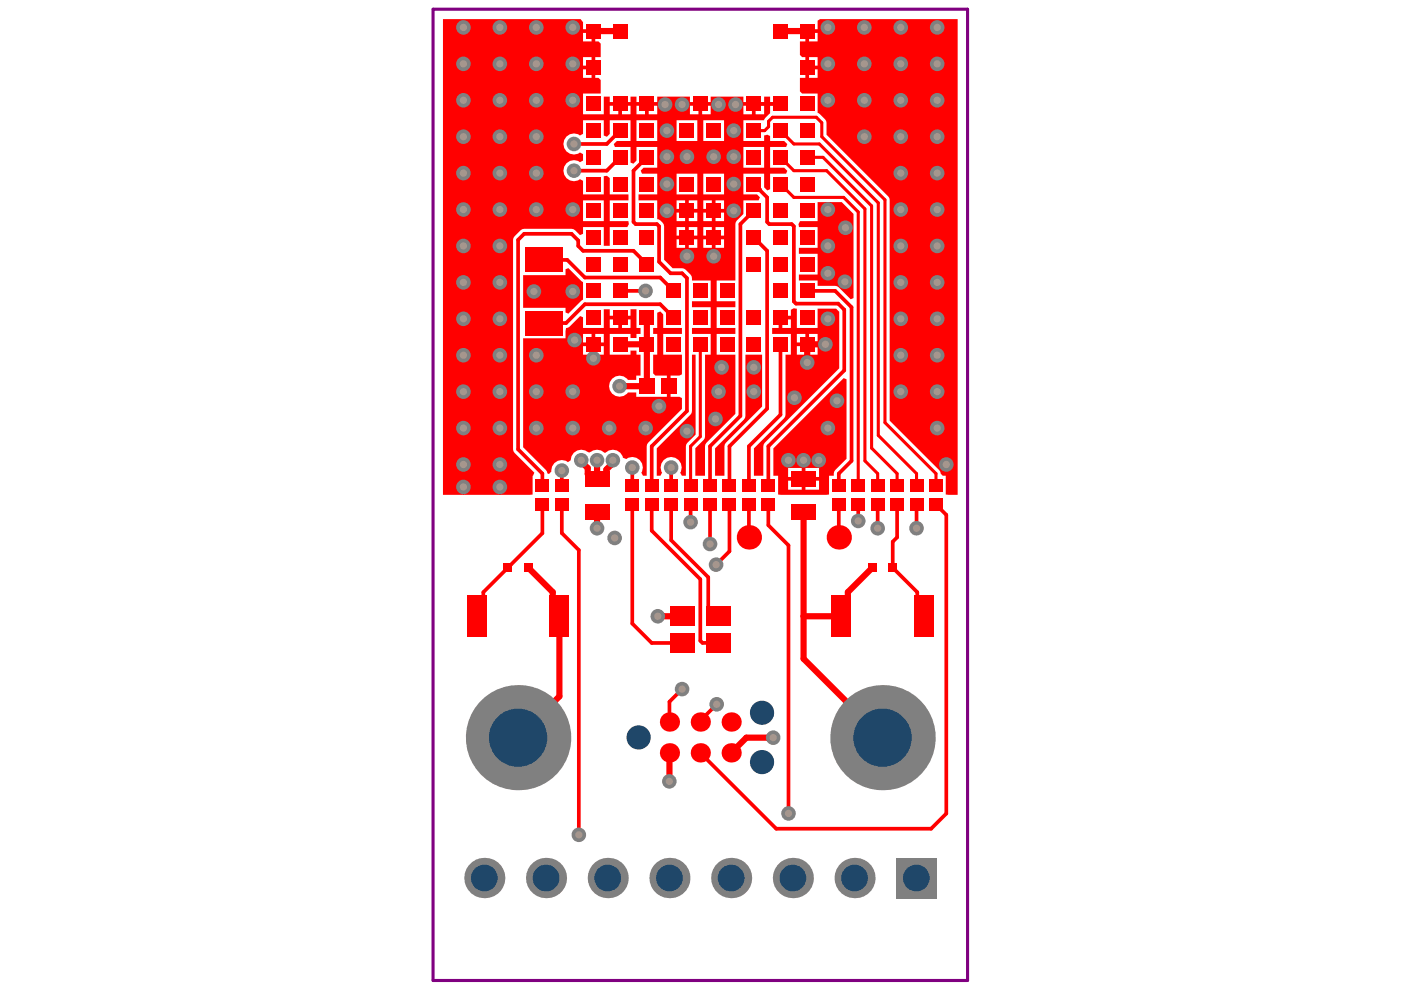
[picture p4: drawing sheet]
<svg xmlns="http://www.w3.org/2000/svg" width="297mm" height="210mm" viewBox="0 0 297 210" stroke-linecap="round" stroke-linejoin="round" font-family="sans-serif">
<g fill="#f00">
<path d="M173.3 42.9h5.2l2.5 2.5v17.8l-.6 .3-2.9-2.8-4.2-.1v-1.1h-3.9v-1.3h3.9v-4.4h-3.9v-1.3h3.9v-4.4h-3.9l-.1-.6 .3-.6h3.7z"/>
<path d="M158 75.2h3.6v11l-7.7 7.7-.3 .7v6.3h-2v-5.8l6.4-6.5z"/>
<path d="M146.7 75.2h.8v16.9l-2 2.1-.1 6.7h-.8l-.4-.7a2.22 2.22 0 0 0-1.9-3.3 2.22 2.22 0 0 0-1.9 3.3l-.4 .7h-.8v-5.8l7.4-7.5z"/>
<path d="M110.9 58.3h9v-1.2l.6-.3 3.1 3v3.7l-3.1 3-.6-.2v-1h-9z"/>
<path d="M165.1 67.3h.4v-.4h2.2v-1.2l.6-.4 .6 .1v4.1h4.4v-4.1h4l.6 .7v12l-15.8 15.8-.3 .7v6.3h-2v-5.8l6.4-6.4 .3-.8v-12.7h1.2v-4.4h-4v-1.3h1.4zM165.9 67.7v1.8h1.8v-1.8zM171.5 70.8v1.8h1.8v-1.8zM168.9 70.8v1.8h1.9v-1.8zM171.5 73.4v1.8h1.8v-1.8zM168.9 73.4v1.8h1.9v-1.8z"/>
<path d="M170.8 6.6h.3v-.4h2.2v-1.8l.6-.3h29.1v100.8h-2.5v-4h-.6l-.5-.5-.2-.7-10.6-10.5v-47.2l-13.4-13.4v-2.6a3.3 3.3 0 0 0-1.7-2.1h-.2v-4.1h-3.2l-.5-.4v-2.9h1.2v-4.4h-.7l-.5-.5v-2.8h1.2zM171.5 7v1.8h1.8v-1.8zM171.5 12.1v1.8h1.8v-1.8zM171.5 14.7v1.8h1.8v-1.8z"/>
<path d="M164 95.1l14.9-14.9 .6 .2v16.9l-2.4 2.4-.2 .3-.1 .9h-1v4h-10.8v-4h-1zM170.8 99.2v1.9h2.9v-1.9zM167.1 99.2v1.9h2.9v-1.9zM170.8 101.9v1.9h2.9v-1.9zM167.1 101.9v1.9h2.9v-1.9z"/>
<path d="M93.9 4.1h29.2l.5 .6v1.5h2.2v.4h.4v2.2h.7l.5 .4v2.9h-1.2v2.2h-.4h.4v2.2h.7l.5 .5v2.8h-3.8v4.4h4.4v-3.7h1.3v1.1h4.4v-1.1h1.2v1.1h2.2v.4v-.4h2.2v-1.1h7v1.1h4.4v-1.1h6.9v1.1h4.4v-1.1h1.3v1.1h2.2v.8h-2.2v1.6a2.9 2.9 0 0 0-1.3 1.5h-4.4v4.4h4.4v-1.2l.6-.2 .7 .3v1.1h3l.6 .7-.2 .6h-3.4v4.4h3l.6 .6-.2 .6h-3.4v3.3l-.6 .3-.7-.7v-2.9h-4.4v4.4h2.9l.6 .6-.3 .7h-3.2v2.9l-1.6 1.7-.1 12.4h-4v4.4h4v1.2h-4v4.4h4v1.3h-4v4.4h4v12.5l-6.3 6.5-.1 6.7h-2.1v-5.9l1.8-1.7 .3-.7v-17.4h1.2v-4.4h-4v-1.3h4v-4.4h-4v-1.2h4v-4.4h-4v-.5a2.92 2.92 0 0 0-2.1-2.1h-2l-1.8-1.8v-7.1a1.88 1.88 0 0 0-1.5-1.5v-4h-3.9v-1.3h3.9v-4.4h-3.2l-.3-.6 .7-.6h2.8v-4.4h-4.4v2.8l-.6 .7-.6-.2v-3.3h-3.3l-.3-.6 .7-.7h2.9v-4.4h-4.4v2.9l-.6 .6-.7-.3v-3.2h-4.4v2.9l-.6 .3a2.22 2.22 0 0 0-3.5 1.8 2.22 2.22 0 0 0 3.5 1.8l.6 .4v1.3l-.6 .4a2.21 2.21 0 0 0-3.5 1.8 2.21 2.21 0 0 0 3.5 1.8l.6 .3v2.9h4.4v-3.8l.7-.1 .6 .5v3.4h3.9v1.3h-3.9v4.4h3.9l.1 .6-.3 .6h-3.7v4h-1.3v-4h-4.4v1.5l-.6 .3-1.1-1.1-.7-.3h-10.1a3.6 3.6 0 0 0-2.2 2l-.1 44.8 .3 .7 4.2 4.2-.4 .7v4h-19zM123.6 7v1.8h1.8v-1.8zM123.6 12.1v1.8h1.8v-1.8zM123.6 14.7v1.8h1.8v-1.8zM160.2 22.4v1.8h1.8v-1.8zM157.6 22.4v1.8h1.8v-1.8zM148.9 22.4v1.8h1.8v-1.8zM146.3 22.4v1.8h1.8v-1.8zM137.5 22.4v1.8h1.8v-1.8zM134.9 22.4v1.8h1.9v-1.8zM131.9 22.4v1.8h1.8v-1.8zM129.3 22.4v1.8h1.8v-1.8zM134.9 25.5v4.4h4.4v-4.4zM149.1 25.5v4.4h4.4v-4.4zM143.4 25.5v4.4h4.4v-4.4zM157.6 31.2v4.4h4.4v-4.4zM149.1 36.8v4.4h4.4v-4.4zM143.4 36.8v4.4h4.4v-4.4zM151.7 42.5v1.8h1.8v-1.8zM146 42.5v1.8h1.8v-1.8zM143.4 42.5v1.8h1.9v-1.8zM149.1 42.5v1.8h1.8v-1.8zM123.6 42.5v4.4h4.4v-4.4zM151.7 45.1v1.8h1.8v-1.8zM149.1 45.1v1.8h1.8v-1.8zM146 45.1v1.8h1.8v-1.8zM143.4 45.1v1.8h1.9v-1.8zM151.7 48.1v1.9h1.8v-1.9zM146 48.1v1.9h1.8v-1.9zM143.4 48.1v1.9h1.9v-1.9zM149.1 48.1v1.9h1.8v-1.9zM151.7 50.7v1.8h1.8v-1.8zM149.1 50.7v1.8h1.8v-1.8zM146 50.7v1.8h1.8v-1.8zM143.4 50.7v1.8h1.9v-1.8z"/>
<path d="M110.9 71.7h9l.1-2.1 .8-.4 2.2-2.2 .6 .3v2.2h4.4v-3.9h1.3v1.3h4.4v-1.3h1.2v3.9h.9v1.3h-.9v.9h-1.2v-.9h-4.4v4.4h4.4v-.9h1.2v.9h.9v4.4h-.9v.9h-1.8a2.22 2.22 0 0 0-3.2-.3 2.22 2.22 0 0 0 0 3.3 2.22 2.22 0 0 0 3.2-.3h1.8v.9h6.5v-4.5h-2.5l-.4-.4v-4h.8v-4.4h-.8v-1.3h.8v-3.2l.7-.3 .6 .6v2.9h4v1.3h-4v4.4h4v4.2l-.6 .2h-1.8v4.5h1.8l.6 .3v2.3l-7.4 7.5-.1 6.7h-.8l-.3-.7a2.19 2.19 0 0 0-.4-2.7 2.19 2.19 0 0 0-2.8-.2l-.7-.2a2.2 2.2 0 0 0-3.8-1.1h-.1a2.41 2.41 0 0 0-3.3 0 2.34 2.34 0 0 0-2.5-.5 2.34 2.34 0 0 0-1.4 2.1l-.6 .4a2.18 2.18 0 0 0-2.4-.2 2.18 2.18 0 0 0-1.1 2.1l-.5 .6-.4-.2-.2-.6-4.9-4.9zM131.9 67.7v1.8h1.8v-1.8zM129.3 67.7v1.8h1.8v-1.8zM126.2 70.8v1.8h1.8v-1.8zM123.6 70.8v1.8h1.8v-1.8zM126.2 73.4v1.8h1.8v-1.8zM123.6 73.4v1.8h1.8v-1.8z"/>
</g>
<path d="M159.8 22h5.7" fill="none" stroke="#f00" stroke-width=".66"/>
<circle cx="137.1" cy="81.9" r=".66" fill="#f00"/>
<path d="M137.1 67.3v14.6h-5.7M170.4 108.6v31.1l16.7 16.7M170.4 130.7h8" fill="none" stroke="#f00" stroke-width="1.3"/>
<path d="M134.1 107v25.2l4.1 4.1h6.4M138.2 107v5.5l10.3 10.3v13.1l.4 .4h3.4M142.3 107v7.5l7.9 7.9v6.6l1.6 1.7h.5M198.4 107l2.2 2.2v63.3l-3.2 3.2M152.3 136.3h.1" fill="none" stroke="#f00" stroke-width=".79"/>
<circle cx="144.6" cy="130.7" r=".66" fill="#f00"/>
<path d="M171.1 73v3.9M139.5 130.7h5.1M158.2 156.4h5.7" fill="none" stroke="#f00" stroke-width="1.3"/>
<path d="M174.2 26l-1.1-1.1h-9.3l-.8 .8v1.2l-.9 .8h-2.3" fill="none" stroke="#f00" stroke-width=".66"/>
<path d="M137.1 33.4l-2.8 2.8v10.9M157 47.5v40.7l-6.5 6.4v8.3M171.1 61.7h6M146.4 107v3.7M150.5 107v8.3M154.7 107v9.9l-2.9 2.8M167.2 115.6v56.9M152 149.3l-3.5 3.5" fill="none" stroke="#f00" stroke-width=".79"/>
<circle cx="171.1" cy="61.7" r=".39" fill="#f00"/>
<path d="M158.7 45.8l-1.7 1.7M159.8 50.3l2.8 2.9v33.4M162.6 41.9v5.2l.5 .4h4.8M168.3 48v15.9l.5 .5h8.9l1.3 1.3M177.1 61.7l3.4 3.4" fill="none" stroke="#f00" stroke-width=".79"/>
<circle cx="158.7" cy="45.8" r=".39" fill="#f00"/>
<path d="M159.8 39l1.2 1.2M159.8 44.7l-1.1 1.1M167.9 47.5l.4 .5" fill="none" stroke="#f00" stroke-width=".79"/>
<circle cx="161" cy="40.2" r=".39" fill="#f00"/>
<path d="M161 40.2l1.6 1.7" fill="none" stroke="#f00" stroke-width=".79"/>
<path d="M165.5 39l2.8 2.9h10.6l3.1 3M174.2 26v3" fill="none" stroke="#f00" stroke-width=".66"/>
<circle cx="171.1" cy="33.4" r=".33" fill="#f00"/>
<path d="M165.5 33.4l2.8 2.8h7l8.1 8.1M165.5 27.7l2.8 2.8h5.4l12.5 12.5M171.1 33.4h3.4l10.3 10.3" fill="none" stroke="#f00" stroke-width=".66"/>
<g fill="none" stroke="#f00" stroke-width=".79">
<path d="M131.5 33.4l-2.9 2.8h-6.9M131.5 27.7l-2.9 2.8h-6.9M111.1 49.6l-1.3 1.3v44.4l5.2 5.1v2.5M115.3 55.1h5l3.7 3.7h16l2.8 2.9M121.2 49.6l1.4 1.4v1.1l1 1.1h10.7l2.8 2.8M134.3 47.1l.5 .4h4.5l.4 .5v7.5M145.6 59v28.2l-7.4 7.4v8.3M131.5 61.7h5.4M142.8 67.3l-2.8-2.8h-16l-4 4h-4.7M134.1 99.1v3.8M142.3 99.1v3.8M108.2 119.9l-5.7 5.7v3.7l-1.4 1.4"/>
<path d="M108.2 119.8v.1M115 107v6.1l-6.8 6.7M119.1 107v6l3.6 3.6v60.4M158.8 107v6.9M162.9 107v4.4l4.3 4.2M177.8 107v6.9M182 107v3.5M186.1 107v5M190.2 107v6.9l-.9 1v5.5M194.3 107v5M107.1 120.9h.1M189.3 120.4h.1"/>
<path d="M189.3 120.4l5.2 5.2v3.7l1.4 1.4M144.6 146.1l-2.7 2.7v4.3M148.5 159.6l16.1 16.1h32.8M148.5 152.8v.3"/>
</g>
<path d="M125.8 6.6h5.7M165.5 6.6h5.6M126.6 108.6v3.4M112 120.4l.3 .2M112.3 120.6l4.9 4.9v3.8l1.4 1.4v17l-8.8 8.7M112.3 120.6h.1M184.9 120.4l-5.1 5.1v3.8l-1.4 1.4M184.9 120.4h.1M141.9 159.6v6.1M158.2 156.4l-3.2 3.2" fill="none" stroke="#f00" stroke-width="1.3"/>
<circle cx="119.1" cy="102.9" r=".39" fill="#f00"/>
<path d="M111.1 49.6h10.1M180.5 65.1v32.6l-2.7 2.7v2.5M119.1 99.8v3.1" fill="none" stroke="#f00" stroke-width=".79"/>
<path d="M183.4 44.3v53.4l2.7 2.7v2.5M184.8 43.7v51.3l5.4 5.4v2.5M186.2 43v49.3l8.1 8.1v2.5M187.6 42.4v47.2l10.8 10.8v2.5" fill="none" stroke="#f00" stroke-width=".66"/>
<circle cx="198.4" cy="102.9" r=".33" fill="#f00"/>
<path d="M174.2 29l13.4 13.4M182 44.9v58M148.5 72.1v20.5l-2.1 2v8.3" fill="none" stroke="#f00" stroke-width=".66"/>
<path d="M139.7 55.5l2.5 2.4h2.4l1 1.1M165.5 73v14.9l-6.7 6.7v8.3M179 65.7v12.8l-16.1 16.1v8.3M162.6 86.6l-7.9 8v8.3" fill="none" stroke="#f00" stroke-width=".79"/>
<path d="M131.5 73h5.6M171.1 73h3.9M123.2 97.6v.3l1.4 1.3v1.3l1 1h2l1-1v-1l1-1v-.6l.3-.3M126.6 97.6v3.9" fill="none" stroke="#f00" stroke-width="1.3"/>
<circle cx="130.3" cy="114.1" r="1.55" fill="#808080"/>
<circle cx="130.3" cy="114.1" r=".77" fill="#a6968d"/>
<circle cx="139.5" cy="130.7" r="1.55" fill="#808080"/>
<circle cx="139.5" cy="130.7" r=".77" fill="#a6968d"/>
<circle cx="151.8" cy="119.7" r="1.55" fill="#808080"/>
<circle cx="151.8" cy="119.7" r=".77" fill="#a6968d"/>
<circle cx="150.5" cy="115.3" r="1.55" fill="#808080"/>
<circle cx="150.5" cy="115.3" r=".77" fill="#a6968d"/>
<circle cx="152" cy="149.3" r="1.55" fill="#808080"/>
<circle cx="152" cy="149.3" r=".77" fill="#a6968d"/>
<circle cx="163.9" cy="156.4" r="1.55" fill="#808080"/>
<circle cx="163.9" cy="156.4" r=".77" fill="#a6968d"/>
<circle cx="167.2" cy="172.5" r="1.55" fill="#808080"/>
<circle cx="167.2" cy="172.5" r=".77" fill="#a6968d"/>
<circle cx="146.4" cy="110.7" r="1.55" fill="#808080"/>
<circle cx="146.4" cy="110.7" r=".77" fill="#a6968d"/>
<circle cx="171.1" cy="76.9" r="1.55" fill="#808080"/>
<circle cx="171.1" cy="76.9" r=".77" fill="#a6968d"/>
<circle cx="121.4" cy="61.8" r="1.55" fill="#808080"/>
<circle cx="121.4" cy="61.8" r=".77" fill="#a6968d"/>
<circle cx="113.2" cy="61.8" r="1.55" fill="#808080"/>
<circle cx="113.2" cy="61.8" r=".77" fill="#a6968d"/>
<circle cx="155.6" cy="44.7" r="1.55" fill="#808080"/>
<circle cx="155.6" cy="44.7" r=".77" fill="#a6968d"/>
<circle cx="151.3" cy="54.3" r="1.55" fill="#808080"/>
<circle cx="151.3" cy="54.3" r=".77" fill="#a6968d"/>
<circle cx="198.7" cy="5.8" r="1.55" fill="#808080"/>
<circle cx="198.7" cy="5.8" r=".77" fill="#a6968d"/>
<circle cx="198.7" cy="13.5" r="1.55" fill="#808080"/>
<circle cx="198.7" cy="13.5" r=".77" fill="#a6968d"/>
<circle cx="198.7" cy="21.3" r="1.55" fill="#808080"/>
<circle cx="198.7" cy="21.3" r=".77" fill="#a6968d"/>
<circle cx="198.7" cy="29" r="1.55" fill="#808080"/>
<circle cx="198.7" cy="29" r=".77" fill="#a6968d"/>
<circle cx="198.7" cy="36.7" r="1.55" fill="#808080"/>
<circle cx="198.7" cy="36.7" r=".77" fill="#a6968d"/>
<circle cx="198.7" cy="44.4" r="1.55" fill="#808080"/>
<circle cx="198.7" cy="44.4" r=".77" fill="#a6968d"/>
<circle cx="198.7" cy="52.1" r="1.55" fill="#808080"/>
<circle cx="198.7" cy="52.2" r=".77" fill="#a6968d"/>
<circle cx="198.7" cy="59.9" r="1.55" fill="#808080"/>
<circle cx="198.7" cy="59.9" r=".77" fill="#a6968d"/>
<circle cx="198.7" cy="67.6" r="1.55" fill="#808080"/>
<circle cx="198.7" cy="67.6" r=".77" fill="#a6968d"/>
<circle cx="198.7" cy="75.3" r="1.55" fill="#808080"/>
<circle cx="198.7" cy="75.3" r=".77" fill="#a6968d"/>
<circle cx="198.7" cy="83" r="1.55" fill="#808080"/>
<circle cx="198.7" cy="83" r=".77" fill="#a6968d"/>
<circle cx="198.7" cy="90.8" r="1.55" fill="#808080"/>
<circle cx="198.7" cy="90.8" r=".77" fill="#a6968d"/>
<circle cx="191" cy="5.8" r="1.55" fill="#808080"/>
<circle cx="191" cy="5.8" r=".77" fill="#a6968d"/>
<circle cx="191" cy="13.5" r="1.55" fill="#808080"/>
<circle cx="191" cy="13.5" r=".77" fill="#a6968d"/>
<circle cx="191" cy="21.3" r="1.55" fill="#808080"/>
<circle cx="191" cy="21.3" r=".77" fill="#a6968d"/>
<circle cx="191" cy="29" r="1.55" fill="#808080"/>
<circle cx="191" cy="29" r=".77" fill="#a6968d"/>
<circle cx="191" cy="36.7" r="1.55" fill="#808080"/>
<circle cx="191" cy="36.7" r=".77" fill="#a6968d"/>
<circle cx="191" cy="44.4" r="1.55" fill="#808080"/>
<circle cx="191" cy="44.4" r=".77" fill="#a6968d"/>
<circle cx="191" cy="52.1" r="1.55" fill="#808080"/>
<circle cx="191" cy="52.2" r=".77" fill="#a6968d"/>
<circle cx="191" cy="59.9" r="1.55" fill="#808080"/>
<circle cx="191" cy="59.9" r=".77" fill="#a6968d"/>
<circle cx="191" cy="67.6" r="1.55" fill="#808080"/>
<circle cx="191" cy="67.6" r=".77" fill="#a6968d"/>
<circle cx="191" cy="75.3" r="1.55" fill="#808080"/>
<circle cx="191" cy="75.3" r=".77" fill="#a6968d"/>
<circle cx="191" cy="83" r="1.55" fill="#808080"/>
<circle cx="191" cy="83" r=".77" fill="#a6968d"/>
<circle cx="183.2" cy="5.8" r="1.55" fill="#808080"/>
<circle cx="183.3" cy="5.8" r=".77" fill="#a6968d"/>
<circle cx="183.2" cy="13.5" r="1.55" fill="#808080"/>
<circle cx="183.3" cy="13.5" r=".77" fill="#a6968d"/>
<circle cx="183.2" cy="21.3" r="1.55" fill="#808080"/>
<circle cx="183.3" cy="21.3" r=".77" fill="#a6968d"/>
<circle cx="183.2" cy="29" r="1.55" fill="#808080"/>
<circle cx="183.3" cy="29" r=".77" fill="#a6968d"/>
<circle cx="175.5" cy="5.8" r="1.55" fill="#808080"/>
<circle cx="175.5" cy="5.8" r=".77" fill="#a6968d"/>
<circle cx="175.5" cy="13.5" r="1.55" fill="#808080"/>
<circle cx="175.5" cy="13.5" r=".77" fill="#a6968d"/>
<circle cx="175.5" cy="21.3" r="1.55" fill="#808080"/>
<circle cx="175.5" cy="21.3" r=".77" fill="#a6968d"/>
<circle cx="175.5" cy="44.4" r="1.55" fill="#808080"/>
<circle cx="175.5" cy="44.4" r=".77" fill="#a6968d"/>
<circle cx="175.5" cy="52.2" r="1.55" fill="#808080"/>
<circle cx="175.5" cy="52.2" r=".77" fill="#a6968d"/>
<circle cx="175.5" cy="67.6" r="1.55" fill="#808080"/>
<circle cx="175.5" cy="67.6" r=".77" fill="#a6968d"/>
<circle cx="175.5" cy="90.8" r="1.55" fill="#808080"/>
<circle cx="175.5" cy="90.8" r=".77" fill="#a6968d"/>
<circle cx="152.3" cy="83" r="1.55" fill="#808080"/>
<circle cx="152.3" cy="83" r=".77" fill="#a6968d"/>
<circle cx="136.9" cy="90.8" r="1.55" fill="#808080"/>
<circle cx="136.9" cy="90.8" r=".77" fill="#a6968d"/>
<circle cx="129.2" cy="90.8" r="1.55" fill="#808080"/>
<circle cx="129.2" cy="90.8" r=".77" fill="#a6968d"/>
<circle cx="121.4" cy="5.8" r="1.55" fill="#808080"/>
<circle cx="121.4" cy="5.8" r=".77" fill="#a6968d"/>
<circle cx="121.4" cy="13.5" r="1.55" fill="#808080"/>
<circle cx="121.4" cy="13.5" r=".77" fill="#a6968d"/>
<circle cx="121.4" cy="21.3" r="1.55" fill="#808080"/>
<circle cx="121.4" cy="21.3" r=".77" fill="#a6968d"/>
<circle cx="121.4" cy="44.4" r="1.55" fill="#808080"/>
<circle cx="121.4" cy="44.4" r=".77" fill="#a6968d"/>
<circle cx="121.4" cy="83" r="1.55" fill="#808080"/>
<circle cx="121.4" cy="83" r=".77" fill="#a6968d"/>
<circle cx="121.4" cy="90.8" r="1.55" fill="#808080"/>
<circle cx="121.4" cy="90.8" r=".77" fill="#a6968d"/>
<circle cx="113.7" cy="5.8" r="1.55" fill="#808080"/>
<circle cx="113.7" cy="5.8" r=".77" fill="#a6968d"/>
<circle cx="113.7" cy="13.5" r="1.55" fill="#808080"/>
<circle cx="113.7" cy="13.5" r=".77" fill="#a6968d"/>
<circle cx="113.7" cy="21.3" r="1.55" fill="#808080"/>
<circle cx="113.7" cy="21.3" r=".77" fill="#a6968d"/>
<circle cx="113.7" cy="29" r="1.55" fill="#808080"/>
<circle cx="113.7" cy="29" r=".77" fill="#a6968d"/>
<circle cx="113.7" cy="36.7" r="1.55" fill="#808080"/>
<circle cx="113.7" cy="36.7" r=".77" fill="#a6968d"/>
<circle cx="113.7" cy="44.4" r="1.55" fill="#808080"/>
<circle cx="113.7" cy="44.4" r=".77" fill="#a6968d"/>
<circle cx="113.7" cy="75.3" r="1.55" fill="#808080"/>
<circle cx="113.7" cy="75.3" r=".77" fill="#a6968d"/>
<circle cx="113.7" cy="83" r="1.55" fill="#808080"/>
<circle cx="113.7" cy="83" r=".77" fill="#a6968d"/>
<circle cx="113.7" cy="90.8" r="1.55" fill="#808080"/>
<circle cx="113.7" cy="90.8" r=".77" fill="#a6968d"/>
<circle cx="106" cy="5.8" r="1.55" fill="#808080"/>
<circle cx="106" cy="5.8" r=".77" fill="#a6968d"/>
<circle cx="106" cy="13.5" r="1.55" fill="#808080"/>
<circle cx="106" cy="13.5" r=".77" fill="#a6968d"/>
<circle cx="106" cy="21.3" r="1.55" fill="#808080"/>
<circle cx="106" cy="21.3" r=".77" fill="#a6968d"/>
<circle cx="106" cy="29" r="1.55" fill="#808080"/>
<circle cx="106" cy="29" r=".77" fill="#a6968d"/>
<circle cx="106" cy="36.7" r="1.55" fill="#808080"/>
<circle cx="106" cy="36.7" r=".77" fill="#a6968d"/>
<circle cx="106" cy="44.4" r="1.55" fill="#808080"/>
<circle cx="106" cy="44.4" r=".77" fill="#a6968d"/>
<circle cx="106" cy="52.1" r="1.55" fill="#808080"/>
<circle cx="106" cy="52.2" r=".77" fill="#a6968d"/>
<circle cx="106" cy="59.9" r="1.55" fill="#808080"/>
<circle cx="106" cy="59.9" r=".77" fill="#a6968d"/>
<circle cx="106" cy="67.6" r="1.55" fill="#808080"/>
<circle cx="106" cy="67.6" r=".77" fill="#a6968d"/>
<circle cx="106" cy="75.3" r="1.55" fill="#808080"/>
<circle cx="106" cy="75.3" r=".77" fill="#a6968d"/>
<circle cx="106" cy="83" r="1.55" fill="#808080"/>
<circle cx="106" cy="83" r=".77" fill="#a6968d"/>
<circle cx="106" cy="90.8" r="1.55" fill="#808080"/>
<circle cx="106" cy="90.8" r=".77" fill="#a6968d"/>
<circle cx="98.3" cy="5.8" r="1.55" fill="#808080"/>
<circle cx="98.3" cy="5.8" r=".77" fill="#a6968d"/>
<circle cx="98.3" cy="13.5" r="1.55" fill="#808080"/>
<circle cx="98.3" cy="13.5" r=".77" fill="#a6968d"/>
<circle cx="98.3" cy="21.3" r="1.55" fill="#808080"/>
<circle cx="98.3" cy="21.3" r=".77" fill="#a6968d"/>
<circle cx="98.3" cy="29" r="1.55" fill="#808080"/>
<circle cx="98.3" cy="29" r=".77" fill="#a6968d"/>
<circle cx="98.3" cy="36.7" r="1.55" fill="#808080"/>
<circle cx="98.3" cy="36.7" r=".77" fill="#a6968d"/>
<circle cx="98.3" cy="44.4" r="1.55" fill="#808080"/>
<circle cx="98.3" cy="44.4" r=".77" fill="#a6968d"/>
<circle cx="98.3" cy="52.2" r="1.55" fill="#808080"/>
<circle cx="98.3" cy="52.2" r=".77" fill="#a6968d"/>
<circle cx="98.3" cy="59.9" r="1.55" fill="#808080"/>
<circle cx="98.3" cy="59.9" r=".77" fill="#a6968d"/>
<circle cx="98.3" cy="67.6" r="1.55" fill="#808080"/>
<circle cx="98.3" cy="67.6" r=".77" fill="#a6968d"/>
<circle cx="98.3" cy="75.3" r="1.55" fill="#808080"/>
<circle cx="98.3" cy="75.3" r=".77" fill="#a6968d"/>
<circle cx="98.3" cy="83" r="1.55" fill="#808080"/>
<circle cx="98.3" cy="83" r=".77" fill="#a6968d"/>
<circle cx="98.3" cy="90.8" r="1.55" fill="#808080"/>
<circle cx="98.3" cy="90.8" r=".77" fill="#a6968d"/>
<circle cx="136.9" cy="61.7" r="1.55" fill="#808080"/>
<circle cx="136.9" cy="61.7" r=".77" fill="#a6968d"/>
<circle cx="121.7" cy="36.2" r="1.55" fill="#808080"/>
<circle cx="121.7" cy="36.2" r=".77" fill="#a6968d"/>
<circle cx="141.9" cy="165.7" r="1.55" fill="#808080"/>
<circle cx="141.9" cy="165.7" r=".77" fill="#a6968d"/>
<circle cx="200.6" cy="98.5" r="1.55" fill="#808080"/>
<circle cx="200.6" cy="98.5" r=".77" fill="#a6968d"/>
<circle cx="179.1" cy="59.7" r="1.55" fill="#808080"/>
<circle cx="179.1" cy="59.7" r=".77" fill="#a6968d"/>
<circle cx="179.3" cy="48.3" r="1.55" fill="#808080"/>
<circle cx="179.3" cy="48.3" r=".77" fill="#a6968d"/>
<circle cx="175.5" cy="57.9" r="1.55" fill="#808080"/>
<circle cx="175.5" cy="57.9" r=".77" fill="#a6968d"/>
<circle cx="177.5" cy="85" r="1.55" fill="#808080"/>
<circle cx="177.5" cy="85" r=".77" fill="#a6968d"/>
<circle cx="168.4" cy="84.3" r="1.55" fill="#808080"/>
<circle cx="168.4" cy="84.3" r=".77" fill="#a6968d"/>
<circle cx="159.8" cy="83" r="1.55" fill="#808080"/>
<circle cx="159.8" cy="83" r=".77" fill="#a6968d"/>
<circle cx="159.8" cy="77.9" r="1.55" fill="#808080"/>
<circle cx="159.8" cy="77.9" r=".77" fill="#a6968d"/>
<circle cx="153" cy="77.9" r="1.55" fill="#808080"/>
<circle cx="153" cy="77.9" r=".77" fill="#a6968d"/>
<circle cx="151.7" cy="88.8" r="1.55" fill="#808080"/>
<circle cx="151.7" cy="88.8" r=".77" fill="#a6968d"/>
<circle cx="145.6" cy="91.4" r="1.55" fill="#808080"/>
<circle cx="145.6" cy="91.4" r=".77" fill="#a6968d"/>
<circle cx="125.8" cy="76" r="1.55" fill="#808080"/>
<circle cx="125.8" cy="76" r=".77" fill="#a6968d"/>
<circle cx="121.8" cy="72.1" r="1.55" fill="#808080"/>
<circle cx="121.8" cy="72.1" r=".77" fill="#a6968d"/>
<circle cx="131.4" cy="81.9" r="1.55" fill="#808080"/>
<circle cx="131.4" cy="81.9" r=".77" fill="#a6968d"/>
<circle cx="139.7" cy="86.1" r="1.55" fill="#808080"/>
<circle cx="139.7" cy="86.1" r=".77" fill="#a6968d"/>
<circle cx="98.3" cy="103.2" r="1.55" fill="#808080"/>
<circle cx="98.3" cy="103.2" r=".77" fill="#a6968d"/>
<circle cx="106" cy="103.2" r="1.55" fill="#808080"/>
<circle cx="106" cy="103.2" r=".77" fill="#a6968d"/>
<circle cx="106" cy="98.5" r="1.55" fill="#808080"/>
<circle cx="106" cy="98.5" r=".77" fill="#a6968d"/>
<circle cx="98.3" cy="98.5" r="1.55" fill="#808080"/>
<circle cx="98.3" cy="98.5" r=".77" fill="#a6968d"/>
<circle cx="142.3" cy="99.1" r="1.55" fill="#808080"/>
<circle cx="142.3" cy="99.1" r=".77" fill="#a6968d"/>
<circle cx="144.6" cy="146.1" r="1.55" fill="#808080"/>
<circle cx="144.6" cy="146.1" r=".77" fill="#a6968d"/>
<circle cx="194.3" cy="112" r="1.55" fill="#808080"/>
<circle cx="194.3" cy="112" r=".77" fill="#a6968d"/>
<circle cx="186.1" cy="112" r="1.55" fill="#808080"/>
<circle cx="186.1" cy="112" r=".77" fill="#a6968d"/>
<circle cx="182" cy="110.5" r="1.55" fill="#808080"/>
<circle cx="182" cy="110.5" r=".77" fill="#a6968d"/>
<circle cx="126.6" cy="112" r="1.55" fill="#808080"/>
<circle cx="126.6" cy="112" r=".77" fill="#a6968d"/>
<circle cx="122.7" cy="177" r="1.55" fill="#808080"/>
<circle cx="122.7" cy="177" r=".77" fill="#a6968d"/>
<circle cx="145.6" cy="54.3" r="1.55" fill="#808080"/>
<circle cx="145.6" cy="54.3" r=".77" fill="#a6968d"/>
<circle cx="141.4" cy="44.7" r="1.55" fill="#808080"/>
<circle cx="141.4" cy="44.7" r=".77" fill="#a6968d"/>
<circle cx="141.4" cy="39" r="1.55" fill="#808080"/>
<circle cx="141.4" cy="39" r=".77" fill="#a6968d"/>
<circle cx="155.6" cy="39" r="1.55" fill="#808080"/>
<circle cx="155.6" cy="39" r=".77" fill="#a6968d"/>
<circle cx="155.6" cy="33.2" r="1.55" fill="#808080"/>
<circle cx="155.6" cy="33.2" r=".77" fill="#a6968d"/>
<circle cx="151.3" cy="33.2" r="1.55" fill="#808080"/>
<circle cx="151.3" cy="33.2" r=".77" fill="#a6968d"/>
<circle cx="145.6" cy="33.2" r="1.55" fill="#808080"/>
<circle cx="145.6" cy="33.2" r=".77" fill="#a6968d"/>
<circle cx="141.4" cy="33.2" r="1.55" fill="#808080"/>
<circle cx="141.4" cy="33.2" r=".77" fill="#a6968d"/>
<circle cx="155.6" cy="27.7" r="1.55" fill="#808080"/>
<circle cx="155.6" cy="27.7" r=".77" fill="#a6968d"/>
<circle cx="141.4" cy="27.7" r="1.55" fill="#808080"/>
<circle cx="141.4" cy="27.7" r=".77" fill="#a6968d"/>
<circle cx="152.3" cy="22.2" r="1.55" fill="#808080"/>
<circle cx="152.3" cy="22.2" r=".77" fill="#a6968d"/>
<circle cx="155.9" cy="22.2" r="1.55" fill="#808080"/>
<circle cx="155.9" cy="22.2" r=".77" fill="#a6968d"/>
<circle cx="144.6" cy="22.2" r="1.55" fill="#808080"/>
<circle cx="144.6" cy="22.2" r=".77" fill="#a6968d"/>
<circle cx="141" cy="22.2" r="1.55" fill="#808080"/>
<circle cx="141" cy="22.2" r=".77" fill="#a6968d"/>
<circle cx="134.1" cy="99.1" r="1.55" fill="#808080"/>
<circle cx="134.1" cy="99.1" r=".77" fill="#a6968d"/>
<circle cx="121.7" cy="30.5" r="1.55" fill="#808080"/>
<circle cx="121.7" cy="30.5" r=".77" fill="#a6968d"/>
<circle cx="119.1" cy="99.8" r="1.55" fill="#808080"/>
<circle cx="119.1" cy="99.8" r=".77" fill="#a6968d"/>
<circle cx="175" cy="73" r="1.55" fill="#808080"/>
<circle cx="175" cy="73" r=".77" fill="#a6968d"/>
<circle cx="167.2" cy="97.6" r="1.55" fill="#808080"/>
<circle cx="167.2" cy="97.6" r=".77" fill="#a6968d"/>
<circle cx="173.6" cy="97.6" r="1.55" fill="#808080"/>
<circle cx="173.6" cy="97.6" r=".77" fill="#a6968d"/>
<circle cx="170.4" cy="97.6" r="1.55" fill="#808080"/>
<circle cx="170.4" cy="97.6" r=".77" fill="#a6968d"/>
<circle cx="123.2" cy="97.6" r="1.55" fill="#808080"/>
<circle cx="123.2" cy="97.6" r=".77" fill="#a6968d"/>
<circle cx="129.9" cy="97.6" r="1.55" fill="#808080"/>
<circle cx="129.9" cy="97.6" r=".77" fill="#a6968d"/>
<circle cx="126.6" cy="97.6" r="1.55" fill="#808080"/>
<circle cx="126.6" cy="97.6" r=".77" fill="#a6968d"/>
<circle cx="109.8" cy="156.4" r="11.1" fill="#808080"/>
<circle cx="109.8" cy="156.4" r="6.2" fill="#1f4769"/>
<circle cx="161.6" cy="151.1" r="2.33" fill="#808080"/>
<circle cx="161.6" cy="151.1" r="2.56" fill="#1f4769"/>
<circle cx="161.6" cy="161.6" r="2.33" fill="#808080"/>
<circle cx="161.6" cy="161.6" r="2.56" fill="#1f4769"/>
<circle cx="187.1" cy="156.4" r="11.1" fill="#808080"/>
<circle cx="187.1" cy="156.4" r="6.2" fill="#1f4769"/>
<circle cx="168.1" cy="186.2" r="4.3" fill="#808080"/>
<circle cx="168.1" cy="186.2" r="2.83" fill="#1f4769"/>
<circle cx="155" cy="186.2" r="4.3" fill="#808080"/>
<circle cx="155" cy="186.2" r="2.83" fill="#1f4769"/>
<path d="M190 181.9h8.5v8.5h-8.5z" fill-rule="evenodd" fill="#808080"/>
<circle cx="194.3" cy="186.2" r="2.83" fill="#1f4769"/>
<circle cx="181.2" cy="186.2" r="4.3" fill="#808080"/>
<circle cx="181.2" cy="186.2" r="2.83" fill="#1f4769"/>
<circle cx="115.8" cy="186.2" r="4.3" fill="#808080"/>
<circle cx="115.8" cy="186.2" r="2.83" fill="#1f4769"/>
<circle cx="102.7" cy="186.2" r="4.3" fill="#808080"/>
<circle cx="102.7" cy="186.2" r="2.83" fill="#1f4769"/>
<circle cx="141.9" cy="186.2" r="4.3" fill="#808080"/>
<circle cx="141.9" cy="186.2" r="2.83" fill="#1f4769"/>
<circle cx="128.9" cy="186.2" r="4.3" fill="#808080"/>
<circle cx="128.9" cy="186.2" r="2.83" fill="#1f4769"/>
<circle cx="135.4" cy="156.4" r="2.33" fill="#808080"/>
<circle cx="135.4" cy="156.4" r="2.56" fill="#1f4769"/>
<g fill="#f00">
<path d="M188.3 119.5h1.9v1.8h-1.9z" fill-rule="evenodd"/>
<path d="M184 119.5h1.9v1.8h-1.9z" fill-rule="evenodd"/>
<path d="M140.9 101.5h2.8v2.7h-2.8z" fill-rule="evenodd"/>
<path d="M140.9 105.6h2.8v2.7h-2.8z" fill-rule="evenodd"/>
<path d="M176.3 126.3h4.1v8.7h-4.1z" fill-rule="evenodd"/>
<path d="M193.8 126.3h4.1v8.7h-4.1z" fill-rule="evenodd"/>
<path d="M111.3 65.9h7.9v5.2h-7.9z" fill-rule="evenodd"/>
<path d="M111.3 52.5h7.9v5.2h-7.9z" fill-rule="evenodd"/>
<path d="M184.7 105.6h2.8v2.7h-2.8z" fill-rule="evenodd"/>
<path d="M184.7 101.5h2.8v2.7h-2.8z" fill-rule="evenodd"/>
<path d="M167.7 106.9h5.3v3.3h-5.3z" fill-rule="evenodd"/>
<path d="M167.7 99.9h5.3v3.3h-5.3z" fill-rule="evenodd"/>
<path d="M135.6 80.3h3.1v3.2h-3.1z" fill-rule="evenodd"/>
<path d="M140.2 80.3h3.2v3.2h-3.2z" fill-rule="evenodd"/>
<path d="M144.1 26.2h3.1v3h-3.1z" fill-rule="evenodd"/>
<path d="M124.3 5h3.1v3.1h-3.1z" fill-rule="evenodd"/>
<path d="M124.3 12.8h3.1v3.1h-3.1z" fill-rule="evenodd"/>
<path d="M124.3 20.5h3.1v3.1h-3.1z" fill-rule="evenodd"/>
<path d="M124.3 26.1h3.1v3.1h-3.1z" fill-rule="evenodd"/>
<path d="M124.3 31.8h3.1v3.1h-3.1z" fill-rule="evenodd"/>
<path d="M124.3 37.5h3.1v3.1h-3.1z" fill-rule="evenodd"/>
<path d="M124.3 43.1h3.1v3.1h-3.1z" fill-rule="evenodd"/>
<path d="M124.3 48.8h3.1v3.1h-3.1z" fill-rule="evenodd"/>
<path d="M124.3 54.5h3.1v3.1h-3.1z" fill-rule="evenodd"/>
<path d="M124.3 60.1h3.1v3.1h-3.1z" fill-rule="evenodd"/>
<path d="M124.3 65.8h3.1v3.1h-3.1z" fill-rule="evenodd"/>
<path d="M124.3 71.5h3.1v3h-3.1z" fill-rule="evenodd"/>
<path d="M129.9 5h3.1v3.1h-3.1z" fill-rule="evenodd"/>
<path d="M129.9 20.5h3.1v3.1h-3.1z" fill-rule="evenodd"/>
<path d="M129.9 26.1h3.1v3.1h-3.1z" fill-rule="evenodd"/>
<path d="M129.9 31.8h3.1v3.1h-3.1z" fill-rule="evenodd"/>
<path d="M129.9 37.5h3.1v3.1h-3.1z" fill-rule="evenodd"/>
<path d="M129.9 43.1h3.1v3.1h-3.1z" fill-rule="evenodd"/>
<path d="M129.9 48.8h3.1v3.1h-3.1z" fill-rule="evenodd"/>
<path d="M129.9 54.5h3.1v3.1h-3.1z" fill-rule="evenodd"/>
<path d="M129.9 60.1h3.1v3.1h-3.1z" fill-rule="evenodd"/>
<path d="M129.9 65.8h3.1v3.1h-3.1z" fill-rule="evenodd"/>
<path d="M129.9 71.5h3.1v3h-3.1z" fill-rule="evenodd"/>
<path d="M135.6 20.5h3.1v3.1h-3.1z" fill-rule="evenodd"/>
<path d="M135.6 26.1h3.1v3.1h-3.1z" fill-rule="evenodd"/>
<path d="M135.6 31.8h3.1v3.1h-3.1z" fill-rule="evenodd"/>
<path d="M135.6 37.5h3.1v3.1h-3.1z" fill-rule="evenodd"/>
<path d="M135.6 43.1h3.1v3.1h-3.1z" fill-rule="evenodd"/>
<path d="M135.6 48.8h3.1v3.1h-3.1z" fill-rule="evenodd"/>
<path d="M135.6 54.5h3.1v3.1h-3.1z" fill-rule="evenodd"/>
<path d="M135.6 65.8h3.1v3.1h-3.1z" fill-rule="evenodd"/>
<path d="M135.6 71.5h3.1v3h-3.1z" fill-rule="evenodd"/>
<path d="M141.3 60.1h3.1v3.1h-3.1z" fill-rule="evenodd"/>
<path d="M141.3 65.8h3.1v3.1h-3.1z" fill-rule="evenodd"/>
<path d="M141.3 71.5h3.1v3h-3.1z" fill-rule="evenodd"/>
<path d="M146.9 20.5h3.1v3.1h-3.1z" fill-rule="evenodd"/>
<path d="M144.1 37.5h3.1v3.1h-3.1z" fill-rule="evenodd"/>
<path d="M144.1 48.8h3.1v3.1h-3.1z" fill-rule="evenodd"/>
<path d="M146.9 60.1h3.1v3.1h-3.1z" fill-rule="evenodd"/>
<path d="M146.9 65.8h3.1v3.1h-3.1z" fill-rule="evenodd"/>
<path d="M146.9 71.5h3.1v3h-3.1z" fill-rule="evenodd"/>
<path d="M152.6 60.1h3.1v3.1h-3.1z" fill-rule="evenodd"/>
<path d="M152.6 65.8h3.1v3.1h-3.1z" fill-rule="evenodd"/>
<path d="M152.6 71.5h3.1v3h-3.1z" fill-rule="evenodd"/>
<path d="M158.3 20.5h3.1v3.1h-3.1z" fill-rule="evenodd"/>
<path d="M158.3 26.1h3.1v3.1h-3.1z" fill-rule="evenodd"/>
<path d="M158.3 31.8h3.1v3.1h-3.1z" fill-rule="evenodd"/>
<path d="M158.3 37.5h3.1v3.1h-3.1z" fill-rule="evenodd"/>
<path d="M158.3 43.1h3.1v3.1h-3.1z" fill-rule="evenodd"/>
<path d="M158.3 48.8h3.1v3.1h-3.1z" fill-rule="evenodd"/>
<path d="M158.3 54.5h3.1v3.1h-3.1z" fill-rule="evenodd"/>
<path d="M158.3 65.8h3.1v3.1h-3.1z" fill-rule="evenodd"/>
<path d="M158.3 71.5h3.1v3h-3.1z" fill-rule="evenodd"/>
<path d="M163.9 5h3.1v3.1h-3.1z" fill-rule="evenodd"/>
<path d="M163.9 20.5h3.1v3.1h-3.1z" fill-rule="evenodd"/>
<path d="M163.9 26.1h3.1v3.1h-3.1z" fill-rule="evenodd"/>
<path d="M163.9 31.8h3.1v3.1h-3.1z" fill-rule="evenodd"/>
<path d="M163.9 37.5h3.1v3.1h-3.1z" fill-rule="evenodd"/>
<path d="M163.9 43.1h3.1v3.1h-3.1z" fill-rule="evenodd"/>
<path d="M163.9 48.8h3.1v3.1h-3.1z" fill-rule="evenodd"/>
<path d="M163.9 54.5h3.1v3.1h-3.1z" fill-rule="evenodd"/>
<path d="M163.9 60.1h3.1v3.1h-3.1z" fill-rule="evenodd"/>
<path d="M163.9 65.8h3.1v3.1h-3.1z" fill-rule="evenodd"/>
<path d="M163.9 71.5h3.1v3h-3.1z" fill-rule="evenodd"/>
<path d="M169.6 5h3.1v3.1h-3.1z" fill-rule="evenodd"/>
<path d="M169.6 12.8h3.1v3.1h-3.1z" fill-rule="evenodd"/>
<path d="M169.6 20.5h3.1v3.1h-3.1z" fill-rule="evenodd"/>
<path d="M169.6 26.1h3.1v3.1h-3.1z" fill-rule="evenodd"/>
<path d="M169.6 31.8h3.1v3.1h-3.1z" fill-rule="evenodd"/>
<path d="M169.6 37.5h3.1v3.1h-3.1z" fill-rule="evenodd"/>
<path d="M169.6 43.1h3.1v3.1h-3.1z" fill-rule="evenodd"/>
<path d="M169.6 48.8h3.1v3.1h-3.1z" fill-rule="evenodd"/>
<path d="M169.6 54.5h3.1v3.1h-3.1z" fill-rule="evenodd"/>
<path d="M169.6 60.1h3.1v3.1h-3.1z" fill-rule="evenodd"/>
<path d="M169.6 65.8h3.1v3.1h-3.1z" fill-rule="evenodd"/>
<path d="M169.6 71.5h3.1v3h-3.1z" fill-rule="evenodd"/>
<path d="M144.1 43.1h3.1v3.1h-3.1z" fill-rule="evenodd"/>
<path d="M149.8 26.2h3.1v3h-3.1z" fill-rule="evenodd"/>
<path d="M149.8 37.5h3.1v3.1h-3.1z" fill-rule="evenodd"/>
<path d="M149.8 48.8h3.1v3.1h-3.1z" fill-rule="evenodd"/>
<path d="M149.8 43.1h3.1v3.1h-3.1z" fill-rule="evenodd"/>
<path d="M142 128.6h5.2v4.1h-5.2z" fill-rule="evenodd"/>
<path d="M149.8 128.6h5.1v4.1h-5.1z" fill-rule="evenodd"/>
<path d="M149.8 134.3h5.1v4.1h-5.1z" fill-rule="evenodd"/>
<path d="M142 134.3h5.2v4.1h-5.2z" fill-rule="evenodd"/>
<path d="M136.8 105.6h2.8v2.7h-2.8z" fill-rule="evenodd"/>
<path d="M136.8 101.5h2.8v2.7h-2.8z" fill-rule="evenodd"/>
<path d="M145 101.5h2.8v2.7h-2.8z" fill-rule="evenodd"/>
<path d="M145 105.6h2.8v2.7h-2.8z" fill-rule="evenodd"/>
<path d="M180.5 101.5h2.9v2.7h-2.9z" fill-rule="evenodd"/>
<path d="M180.5 105.6h2.9v2.7h-2.9z" fill-rule="evenodd"/>
<path d="M161.5 101.5h2.8v2.7h-2.8z" fill-rule="evenodd"/>
<path d="M161.5 105.6h2.8v2.7h-2.8z" fill-rule="evenodd"/>
<path d="M188.8 101.5h2.8v2.7h-2.8z" fill-rule="evenodd"/>
<path d="M188.8 105.6h2.8v2.7h-2.8z" fill-rule="evenodd"/>
<path d="M113.6 101.5h2.8v2.7h-2.8z" fill-rule="evenodd"/>
<path d="M113.6 105.6h2.8v2.7h-2.8z" fill-rule="evenodd"/>
<path d="M117.7 101.5h2.8v2.7h-2.8z" fill-rule="evenodd"/>
<path d="M117.7 105.6h2.8v2.7h-2.8z" fill-rule="evenodd"/>
<path d="M153.2 101.5h2.9v2.7h-2.9z" fill-rule="evenodd"/>
<path d="M153.2 105.6h2.9v2.7h-2.9z" fill-rule="evenodd"/>
<path d="M149.1 101.5h2.9v2.7h-2.9z" fill-rule="evenodd"/>
<path d="M149.1 105.6h2.9v2.7h-2.9z" fill-rule="evenodd"/>
<path d="M192.9 101.5h2.8v2.7h-2.8z" fill-rule="evenodd"/>
<path d="M192.9 105.6h2.8v2.7h-2.8z" fill-rule="evenodd"/>
<path d="M197 101.5h2.9v2.7h-2.9z" fill-rule="evenodd"/>
<path d="M197 105.6h2.9v2.7h-2.9z" fill-rule="evenodd"/>
<path d="M157.4 101.5h2.8v2.7h-2.8z" fill-rule="evenodd"/>
<path d="M157.4 105.6h2.8v2.7h-2.8z" fill-rule="evenodd"/>
<path d="M176.4 101.5h2.9v2.7h-2.9z" fill-rule="evenodd"/>
<path d="M176.4 105.6h2.9v2.7h-2.9z" fill-rule="evenodd"/>
<path d="M99 126.3h4.1v8.7h-4.1z" fill-rule="evenodd"/>
<path d="M116.5 126.3h4.2v8.7h-4.2z" fill-rule="evenodd"/>
<path d="M132.6 101.5h2.9v2.7h-2.9z" fill-rule="evenodd"/>
<path d="M132.6 105.6h2.9v2.7h-2.9z" fill-rule="evenodd"/>
<path d="M124 99.9h5.2v3.3h-5.2z" fill-rule="evenodd"/>
<path d="M124 106.9h5.2v3.3h-5.2z" fill-rule="evenodd"/>
<path d="M111.1 119.5h1.8v1.8h-1.8z" fill-rule="evenodd"/>
<path d="M106.8 119.5h1.8v1.8h-1.8z" fill-rule="evenodd"/>
</g>
<g fill="#f00">
<circle cx="177.8" cy="113.9" r="2.58"/>
<circle cx="141.9" cy="159.6" r="2.04"/>
<circle cx="141.9" cy="153.1" r="2.04"/>
<circle cx="148.5" cy="159.6" r="2.04"/>
<circle cx="148.5" cy="153.1" r="2.04"/>
<circle cx="155" cy="159.6" r="2.04"/>
<circle cx="155" cy="153.1" r="2.04"/>
<circle cx="158.8" cy="113.9" r="2.58"/>
</g>
<path d="M91.8 2h113.3v205.9h-113.3z" fill="none" stroke="#800080" stroke-width=".66"/>
</svg>
